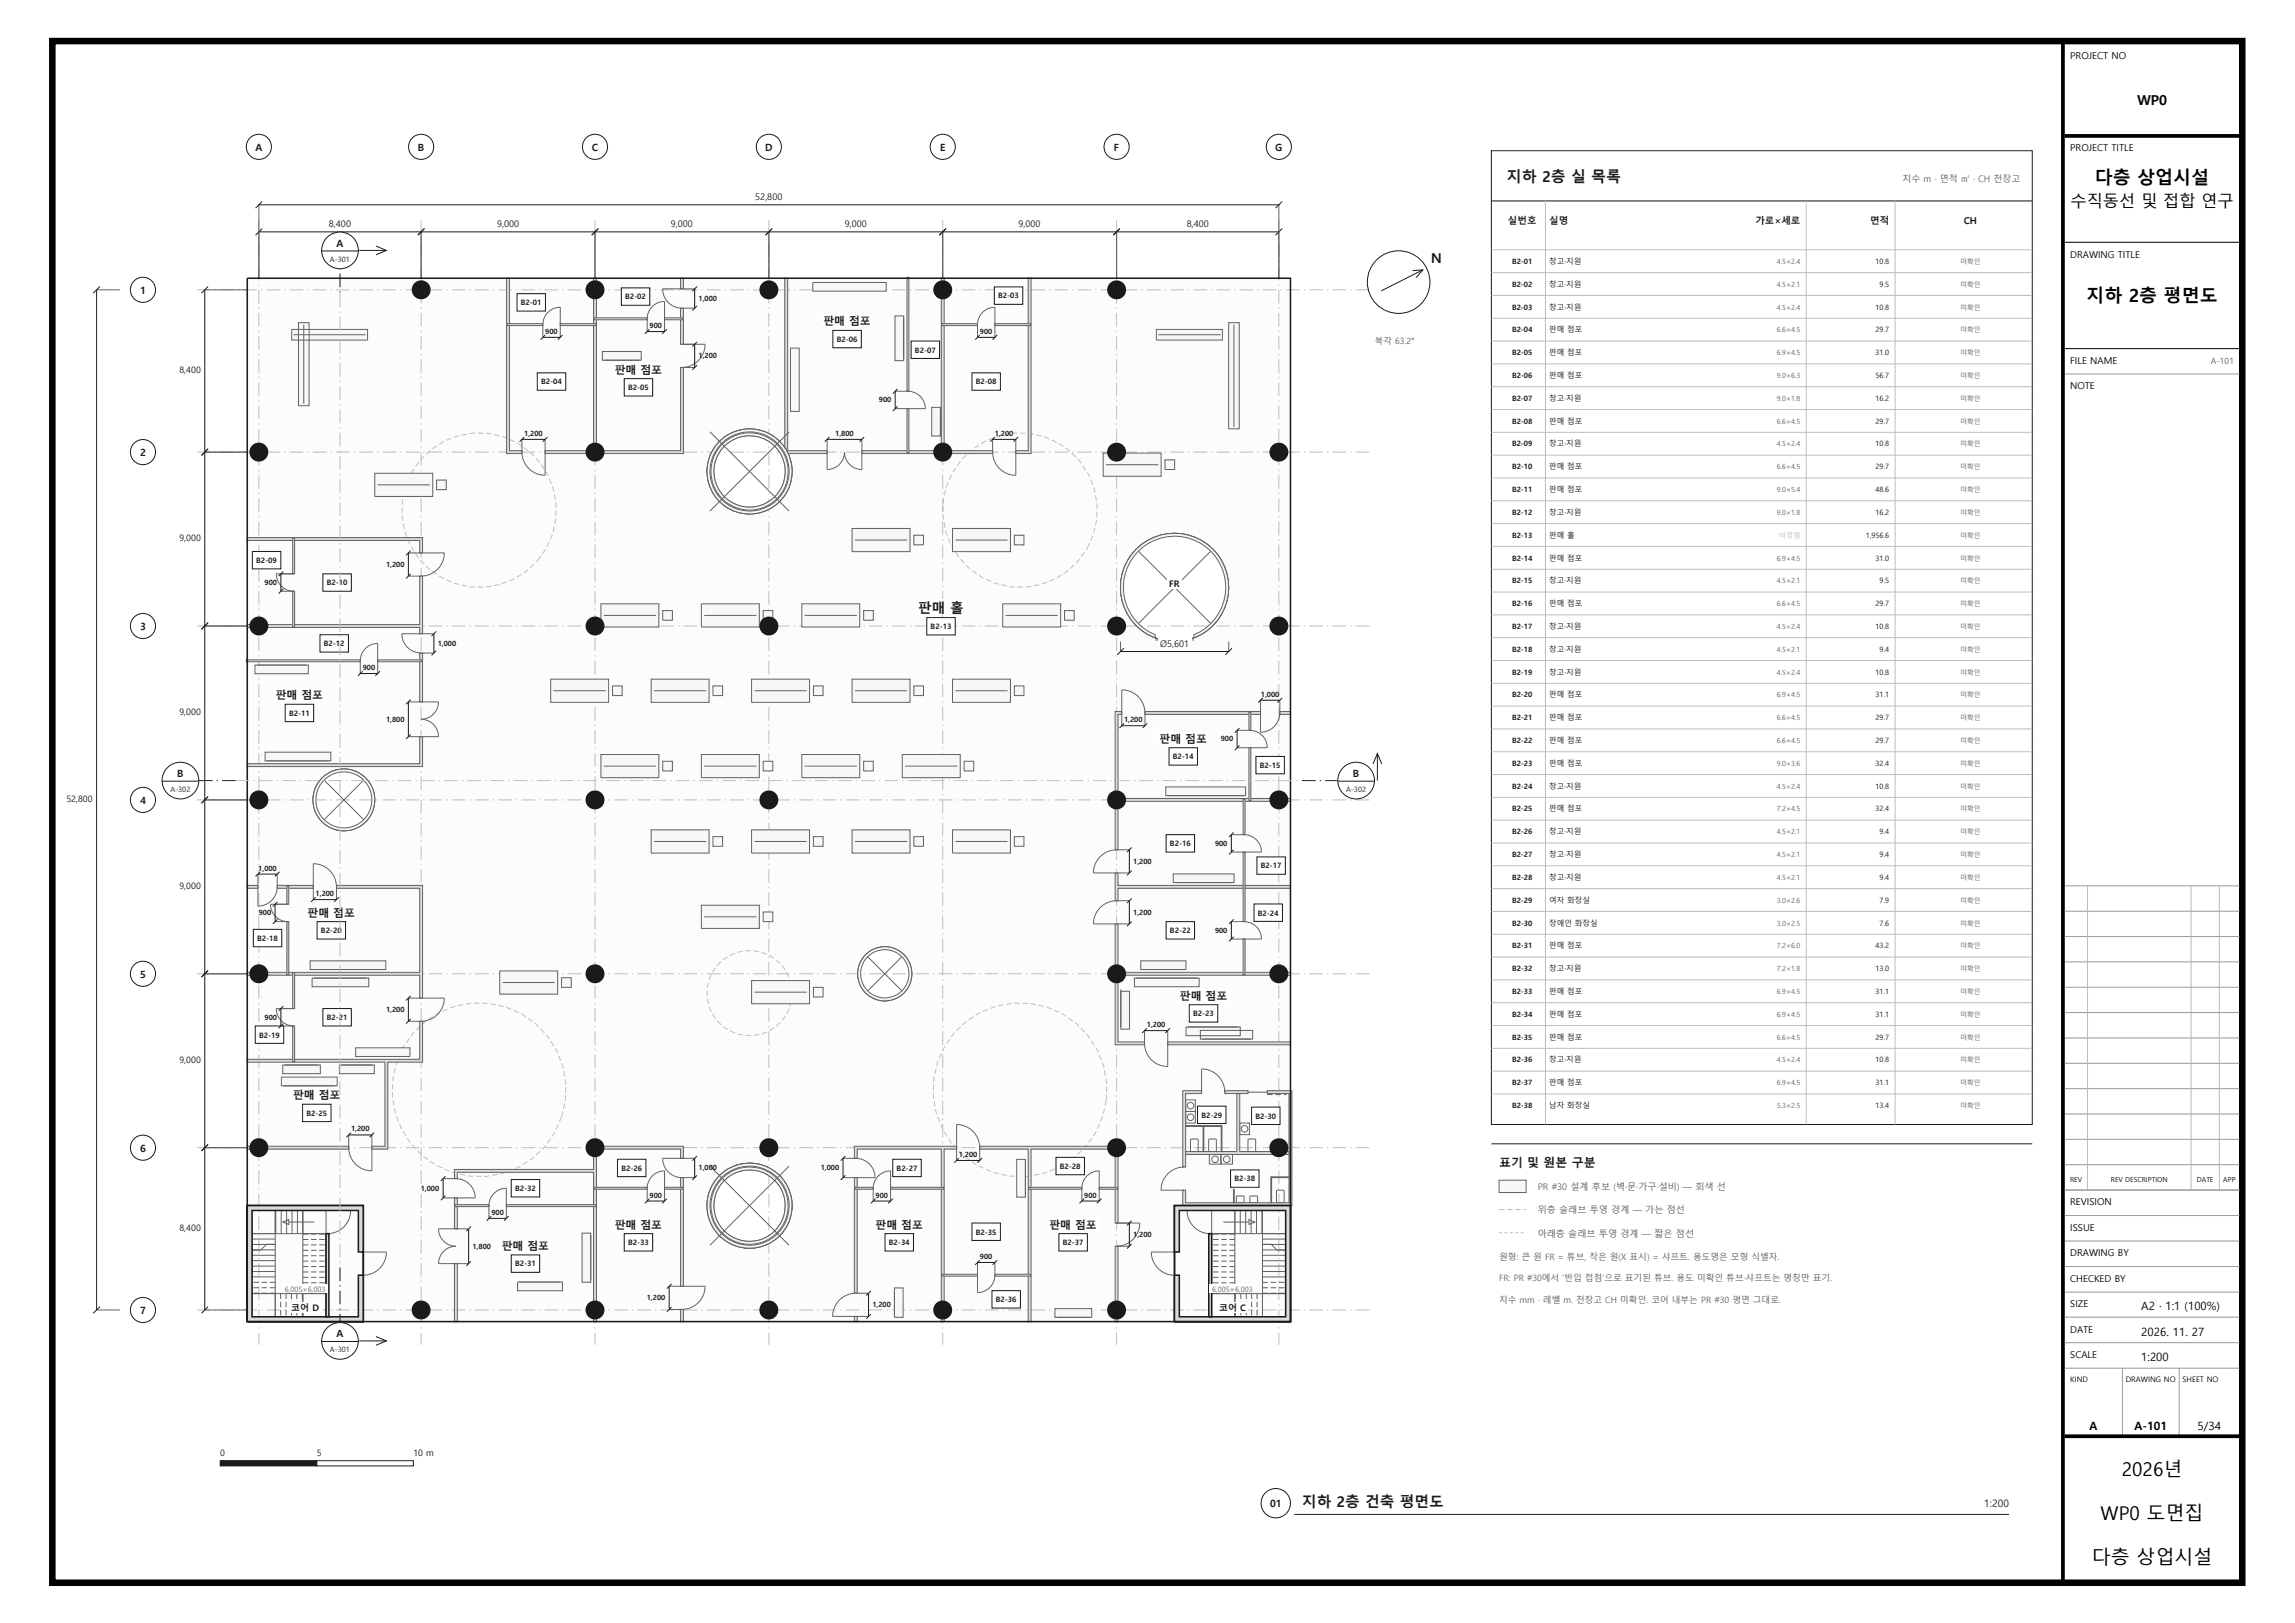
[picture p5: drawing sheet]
<svg xmlns="http://www.w3.org/2000/svg" width="594mm" height="420mm" viewBox="0 0 594 420" stroke-linecap="round" stroke-linejoin="round" font-family="sans-serif">
<defs><g id="words">
<text font-size="6" fill="#171b1c" x="536" y="398">A-101</text>
<g font-size="4.9">
<text x="549.1" y="382.1">2026년</text>
<text x="543.7" y="393.4">WP0 도면집</text>
<text x="541.4" y="404.8">다층 상업시설</text>
</g>
<g font-size="4.7">
<text x="542.2" y="47.7">다층 상업시설</text>
<text x="540" y="78.1">지하 2층 평면도</text>
</g>
<text font-size="4.2" x="535.9" y="53.5">수직동선 및 접합 연구</text>
<g font-size="3.9" fill="#171b1c">
<text x="390" y="47">지하 2층 실 목록</text>
<text x="536" y="63">다층 상업시설</text>
</g>
<text font-size="3.8" fill="#171b1c" x="337" y="390">지하 2층 건축 평면도</text>
<text font-size="3.5" x="553.1" y="27.1">WP0</text>
<g font-size="3.5" fill="#171b1c">
<text x="370.4" y="68">N</text>
<text x="237.6" y="158.5">판매 홀</text>
</g>
<g font-size="3.3" fill="#171b1c">
<text x="536" y="96">지하 2층 전체</text>
<text x="536" y="102">건축 평면도</text>
</g>
<text font-size="3.2" fill="#171b1c" x="536" y="297">독립 검수용</text>
<g font-size="3.1" fill="#171b1c">
<text x="388" y="302">표기 및 원본 구분</text>
<text x="536" y="327">1:200</text>
</g>
<g font-size="3">
<text x="554.2" y="339">A2 · 1:1 (100%)</text>
<text x="554.2" y="345.6">2026. 11. 27</text>
<text x="554.2" y="352.2">1:200</text>
<text x="540.8" y="370">A</text>
<text x="552.5" y="370">A-101</text>
<text x="568.8" y="370">5/34</text>
</g>
<text font-size="2.9" fill="#171b1c" x="536" y="366">2026. 11. 27</text>
<g font-size="2.8" fill="#171b1c">
<text x="213.1" y="84.2">판매 점포</text>
<text x="159.1" y="96.7">판매 점포</text>
<text x="71.4" y="181">판매 점포</text>
<text x="300.1" y="192.2">판매 점포</text>
<text x="79.6" y="237.2">판매 점포</text>
<text x="305.4" y="258.7">판매 점포</text>
<text x="75.9" y="284.5">판매 점포</text>
<text x="159.1" y="317.9">판매 점포</text>
<text x="226.6" y="317.9">판매 점포</text>
<text x="271.6" y="317.9">판매 점포</text>
<text x="129.9" y="323.5">판매 점포</text>
</g>
<text font-size="2.7" fill="#171b1c" x="539.6" y="260">전층 평면</text>
<g font-size="2.6" fill="#171b1c">
<text x="66.1" y="39">A</text>
<text x="108.2" y="39">B</text>
<text x="153.2" y="39">C</text>
<text x="198" y="39">D</text>
<text x="243.3" y="39">E</text>
<text x="288.3" y="39">F</text>
<text x="330.1" y="39">G</text>
<text x="87.1" y="63.8">A</text>
<text x="36.3" y="76">1</text>
<text x="36.3" y="118">2</text>
<text x="36.3" y="163">3</text>
<text x="45.9" y="201">B</text>
<text x="350.2" y="201">B</text>
<text x="36.3" y="208">4</text>
<text x="36.3" y="253">5</text>
<text x="36.3" y="298">6</text>
<text x="536" y="335">A2 · 실제 크기 100%</text>
<text x="36.3" y="340">7</text>
<text x="87.1" y="346">A</text>
<text x="328.7" y="390">01</text>
<text x="513.6" y="390">1:200</text>
</g>
<g font-size="2.5">
<text x="535.8" y="15.3">PROJECT NO</text>
<text x="535.8" y="39.1">PROJECT TITLE</text>
<text x="535.8" y="66.7">DRAWING TITLE</text>
<text x="535.8" y="94.2">FILE NAME</text>
<text x="535.8" y="100.7">NOTE</text>
<text x="535.8" y="311.9">REVISION</text>
<text x="535.8" y="318.5">ISSUE</text>
<text x="535.8" y="325.1">DRAWING BY</text>
<text x="535.8" y="331.7">CHECKED BY</text>
<text x="535.8" y="338.3">SIZE</text>
<text x="535.8" y="344.8">DATE</text>
<text x="535.8" y="351.4">SCALE</text>
</g>
<g font-size="2.5" fill="#171b1c">
<text x="390.3" y="58">실번호</text>
<text x="401" y="58">실명</text>
<text x="454.3" y="58">가로×세로</text>
<text x="484.1" y="58">면적</text>
<text x="508.3" y="58">CH</text>
</g>
<g font-size="2.4" fill="#171b1c">
<text x="195.5" y="51.8">52,800</text>
<text x="85.1" y="58.9">8,400</text>
<text x="128.6" y="58.9">9,000</text>
<text x="173.6" y="58.9">9,000</text>
<text x="218.6" y="58.9">9,000</text>
<text x="263.6" y="58.9">9,000</text>
<text x="307.1" y="58.9">8,400</text>
<text x="300.2" y="167.4">Ø5,601</text>
</g>
<g font-size="2.4" fill="#5e6366">
<text x="398" y="308">PR #30 설계 후보 (벽·문·가구·설비) — 회색 선</text>
<text x="398" y="314">위층 슬래브 투영 경계 — 가는 점선</text>
<text x="398" y="320">아래층 슬래브 투영 경계 — 짧은 점선</text>
</g>
<g font-size="2.3" fill="#5e6366">
<text x="492.4" y="47">치수 m · 면적 ㎡ · CH 천장고</text>
<text x="388" y="326">원형: 큰 원 FR = 튜브, 작은 원(X 표시) = 샤프트. 용도명은 모형 식별자.</text>
<text x="388" y="331.6">FR: PR #30에서 ‘반입 접점’으로 표기된 튜브. 용도 미확인 튜브·샤프트는 명칭만 표기.</text>
<text x="388" y="337.2">치수 mm · 레벨 m. 천장고 CH 미확인. 코어 내부는 PR #30 평면 그대로.</text>
</g>
<g font-size="2.3" fill="#171b1c">
<text x="46.4" y="96.5">8,400</text>
<text x="46.4" y="140">9,000</text>
<text x="302.6" y="152">FR</text>
<text x="46.4" y="185">9,000</text>
<text x="17.2" y="207.5">52,800</text>
<text x="46.4" y="230">9,000</text>
<text x="46.4" y="275">9,000</text>
<text x="46.4" y="318.5">8,400</text>
<text x="75.4" y="339.3">코어 D</text>
<text x="315.5" y="339.3">코어 C</text>
<text x="57" y="376.9">0</text>
<text x="82" y="376.9">5</text>
<text x="107" y="376.9">10 m</text>
</g>
<g font-size="2.2" fill="#5e6366">
<text x="355.9" y="89">북각 63.2°</text>
<text x="572.2" y="94.2">A-101</text>
</g>
<g font-size="2.1" fill="#5e6366">
<text x="536" y="51">PROJECT TITLE</text>
<text x="536" y="247">REVISION</text>
<text x="536" y="281">ISSUE</text>
<text x="536" y="351">DATE</text>
<text x="536" y="382">DRAWING NO.</text>
</g>
<g font-size="2" fill="#171b1c">
<text x="401" y="68.3">창고·지원</text>
<text x="401" y="74.2">창고·지원</text>
<text x="401" y="80.1">창고·지원</text>
<text x="401" y="86">판매 점포</text>
<text x="401" y="91.9">판매 점포</text>
<text x="401" y="97.8">판매 점포</text>
<text x="401" y="103.7">창고·지원</text>
<text x="401" y="109.6">판매 점포</text>
<text x="401" y="115.5">창고·지원</text>
<text x="401" y="121.4">판매 점포</text>
<text x="401" y="127.3">판매 점포</text>
<text x="401" y="133.2">창고·지원</text>
<text x="401" y="139.1">판매 홀</text>
<text x="401" y="145">판매 점포</text>
<text x="401" y="151">창고·지원</text>
<text x="401" y="156.9">판매 점포</text>
<text x="401" y="162.8">창고·지원</text>
<text x="401" y="168.7">창고·지원</text>
<text x="401" y="174.6">창고·지원</text>
<text x="401" y="180.5">판매 점포</text>
<text x="401" y="186.4">판매 점포</text>
<text x="401" y="192.3">판매 점포</text>
<text x="401" y="198.2">판매 점포</text>
<text x="401" y="204.1">창고·지원</text>
<text x="401" y="210">판매 점포</text>
<text x="401" y="215.9">창고·지원</text>
<text x="401" y="221.8">창고·지원</text>
<text x="401" y="227.7">창고·지원</text>
<text x="401" y="233.6">여자 화장실</text>
<text x="401" y="239.5">장애인 화장실</text>
<text x="401" y="245.4">판매 점포</text>
<text x="401" y="251.3">창고·지원</text>
<text x="401" y="257.2">판매 점포</text>
<text x="401" y="263.1">판매 점포</text>
<text x="401" y="269">판매 점포</text>
<text x="401" y="274.9">창고·지원</text>
<text x="401" y="280.8">판매 점포</text>
<text x="401" y="286.7">남자 화장실</text>
</g>
<g font-size="2">
<text x="535.8" y="357.6">KIND</text>
<text x="550.2" y="357.6">DRAWING NO</text>
<text x="564.9" y="357.6">SHEET NO</text>
</g>
<g font-size="1.9" fill="#171b1c">
<text x="85.4" y="67.7">A-301</text>
<text x="391.4" y="68.3">B2-01</text>
<text x="485.5" y="68.3">10.8</text>
<text x="161.8" y="77.5">B2-02</text>
<text x="180.8" y="77.9">1,000</text>
<text x="258.4" y="77.2">B2-03</text>
<text x="391.4" y="74.2">B2-02</text>
<text x="486.5" y="74.2">9.5</text>
<text x="134.8" y="79">B2-01</text>
<text x="391.4" y="80.1">B2-03</text>
<text x="485.5" y="80.1">10.8</text>
<text x="141.1" y="86.4">900</text>
<text x="168.1" y="84.9">900</text>
<text x="216.6" y="88.5">B2-06</text>
<text x="253.6" y="86.4">900</text>
<text x="391.4" y="86">B2-04</text>
<text x="485.5" y="86">29.7</text>
<text x="180.8" y="92.7">1,200</text>
<text x="236.8" y="91.2">B2-07</text>
<text x="391.4" y="91.9">B2-05</text>
<text x="485.5" y="91.9">31.0</text>
<text x="140.1" y="99.5">B2-04</text>
<text x="162.6" y="101">B2-05</text>
<text x="252.6" y="99.5">B2-08</text>
<text x="391.4" y="97.8">B2-06</text>
<text x="485.5" y="97.8">56.7</text>
<text x="227.5" y="104.1">900</text>
<text x="391.4" y="103.7">B2-07</text>
<text x="485.5" y="103.7">16.2</text>
<text x="135.7" y="112.8">1,200</text>
<text x="216.2" y="112.8">1,800</text>
<text x="257.5" y="112.8">1,200</text>
<text x="391.4" y="109.6">B2-08</text>
<text x="485.5" y="109.6">29.7</text>
<text x="391.4" y="115.5">B2-09</text>
<text x="485.5" y="115.5">10.8</text>
<text x="391.4" y="121.4">B2-10</text>
<text x="485.5" y="121.4">29.7</text>
<text x="391.4" y="127.3">B2-11</text>
<text x="485.5" y="127.3">48.6</text>
<text x="391.4" y="133.2">B2-12</text>
<text x="485.5" y="133.2">16.2</text>
<text x="391.4" y="139.1">B2-13</text>
<text x="483" y="139.1">1,956.6</text>
<text x="66.3" y="145.7">B2-09</text>
<text x="99.9" y="146.7">1,200</text>
<text x="391.4" y="145">B2-14</text>
<text x="485.5" y="145">31.0</text>
<text x="68.5" y="151.3">900</text>
<text x="84.6" y="151.5">B2-10</text>
<text x="391.4" y="151">B2-15</text>
<text x="486.5" y="151">9.5</text>
<text x="391.4" y="156.9">B2-16</text>
<text x="485.5" y="156.9">29.7</text>
<text x="83.8" y="167.2">B2-12</text>
<text x="113.3" y="167.1">1,000</text>
<text x="240.9" y="162.8">B2-13</text>
<text x="391.4" y="162.8">B2-17</text>
<text x="485.5" y="162.8">10.8</text>
<text x="93.9" y="173.4">900</text>
<text x="391.4" y="168.7">B2-18</text>
<text x="486.5" y="168.7">9.4</text>
<text x="391.4" y="174.6">B2-19</text>
<text x="485.5" y="174.6">10.8</text>
<text x="74.8" y="185.2">B2-11</text>
<text x="326.4" y="180.3">1,000</text>
<text x="391.4" y="180.5">B2-20</text>
<text x="485.5" y="180.5">31.1</text>
<text x="99.9" y="186.7">1,800</text>
<text x="291" y="186.9">1,200</text>
<text x="316" y="191.9">900</text>
<text x="391.4" y="186.4">B2-21</text>
<text x="485.5" y="186.4">29.7</text>
<text x="303.6" y="196.5">B2-14</text>
<text x="391.4" y="192.3">B2-22</text>
<text x="485.5" y="192.3">29.7</text>
<text x="326.1" y="198.7">B2-15</text>
<text x="391.4" y="198.2">B2-23</text>
<text x="485.5" y="198.2">32.4</text>
<text x="44.1" y="204.9">A-302</text>
<text x="348.4" y="204.9">A-302</text>
<text x="391.4" y="204.1">B2-24</text>
<text x="391.4" y="210">B2-25</text>
<text x="485.5" y="204.1">10.8</text>
<text x="485.5" y="210">32.4</text>
<text x="391.4" y="215.9">B2-26</text>
<text x="486.5" y="215.9">9.4</text>
<text x="302.8" y="219">B2-16</text>
<text x="314.5" y="218.8">900</text>
<text x="391.4" y="221.8">B2-27</text>
<text x="486.5" y="221.8">9.4</text>
<text x="66.9" y="225.3">1,000</text>
<text x="293.3" y="223.5">1,200</text>
<text x="326.3" y="224.7">B2-17</text>
<text x="391.4" y="227.7">B2-28</text>
<text x="486.5" y="227.7">9.4</text>
<text x="81.7" y="231.9">1,200</text>
<text x="391.4" y="233.6">B2-29</text>
<text x="486.5" y="233.6">7.9</text>
<text x="67" y="236.8">900</text>
<text x="293.3" y="236.7">1,200</text>
<text x="325.6" y="236.9">B2-24</text>
<text x="391.4" y="239.5">B2-30</text>
<text x="486.5" y="239.5">7.6</text>
<text x="66.6" y="243.5">B2-18</text>
<text x="83.1" y="241.5">B2-20</text>
<text x="302.8" y="241.5">B2-22</text>
<text x="314.5" y="241.3">900</text>
<text x="391.4" y="245.4">B2-31</text>
<text x="485.5" y="245.4">43.2</text>
<text x="391.4" y="251.3">B2-32</text>
<text x="485.5" y="251.3">13.0</text>
<text x="391.4" y="257.2">B2-33</text>
<text x="485.5" y="257.2">31.1</text>
<text x="68.5" y="263.9">900</text>
<text x="84.6" y="264">B2-21</text>
<text x="99.9" y="261.9">1,200</text>
<text x="308.8" y="263">B2-23</text>
<text x="391.4" y="263.1">B2-34</text>
<text x="485.5" y="263.1">31.1</text>
<text x="67.1" y="268.5">B2-19</text>
<text x="296.8" y="265.8">1,200</text>
<text x="391.4" y="269">B2-35</text>
<text x="485.5" y="269">29.7</text>
<text x="391.4" y="274.9">B2-36</text>
<text x="485.5" y="274.9">10.8</text>
<text x="391.4" y="280.8">B2-37</text>
<text x="485.5" y="280.8">31.1</text>
<text x="391.4" y="286.7">B2-38</text>
<text x="485.5" y="286.7">13.4</text>
<text x="79.3" y="288.7">B2-25</text>
<text x="90.9" y="292.8">1,200</text>
<text x="310.9" y="289.2">B2-29</text>
<text x="324.9" y="289.5">B2-30</text>
<text x="248.2" y="299.4">1,200</text>
<text x="160.8" y="303">B2-26</text>
<text x="180.8" y="302.9">1,000</text>
<text x="212.4" y="302.9">1,000</text>
<text x="232.1" y="303">B2-27</text>
<text x="274.3" y="302.5">B2-28</text>
<text x="319.5" y="305.7">B2-38</text>
<text x="108.9" y="308.1">1,000</text>
<text x="133.3" y="308.2">B2-32</text>
<text x="168.1" y="309.9">900</text>
<text x="226.6" y="309.9">900</text>
<text x="280.6" y="309.9">900</text>
<text x="127.2" y="314.4">900</text>
<text x="122.3" y="323.1">1,800</text>
<text x="162.6" y="322.2">B2-33</text>
<text x="230.1" y="322.2">B2-34</text>
<text x="252.6" y="319.5">B2-35</text>
<text x="275.1" y="322.2">B2-37</text>
<text x="293.3" y="320.1">1,200</text>
<text x="133.3" y="327.7">B2-31</text>
<text x="253.6" y="325.8">900</text>
<text x="167.4" y="336.5">1,200</text>
<text x="225.8" y="338.3">1,200</text>
<text x="257.7" y="337">B2-36</text>
<text x="85.4" y="349.9">A-301</text>
</g>
<g font-size="1.9" fill="#5e6366">
<text x="73.7" y="334.3">6,005×6,003</text>
<text x="313.7" y="334.3">6,005×6,003</text>
</g>
<g font-size="1.8" fill="#5e6366">
<text x="459.9" y="68.3">4.5×2.4</text>
<text x="459.9" y="74.2">4.5×2.1</text>
<text x="459.9" y="80.1">4.5×2.4</text>
<text x="459.9" y="86">6.6×4.5</text>
<text x="459.9" y="91.9">6.9×4.5</text>
<text x="459.9" y="97.8">9.0×6.3</text>
<text x="459.9" y="103.7">9.0×1.8</text>
<text x="459.9" y="109.6">6.6×4.5</text>
<text x="459.9" y="115.5">4.5×2.4</text>
<text x="459.9" y="121.4">6.6×4.5</text>
<text x="459.9" y="127.3">9.0×5.4</text>
<text x="459.9" y="133.2">9.0×1.8</text>
<text x="459.9" y="145">6.9×4.5</text>
<text x="459.9" y="151">4.5×2.1</text>
<text x="459.9" y="156.9">6.6×4.5</text>
<text x="459.9" y="162.8">4.5×2.4</text>
<text x="459.9" y="168.7">4.5×2.1</text>
<text x="459.9" y="174.6">4.5×2.4</text>
<text x="459.9" y="180.5">6.9×4.5</text>
<text x="459.9" y="186.4">6.6×4.5</text>
<text x="459.9" y="192.3">6.6×4.5</text>
<text x="459.9" y="198.2">9.0×3.6</text>
<text x="459.9" y="204.1">4.5×2.4</text>
<text x="459.9" y="210">7.2×4.5</text>
<text x="459.9" y="215.9">4.5×2.1</text>
<text x="459.9" y="221.8">4.5×2.1</text>
<text x="459.9" y="227.7">4.5×2.1</text>
<text x="459.9" y="233.6">3.0×2.6</text>
<text x="459.9" y="239.5">3.0×2.5</text>
<text x="459.9" y="245.4">7.2×6.0</text>
<text x="459.9" y="251.3">7.2×1.8</text>
<text x="459.9" y="257.2">6.9×4.5</text>
<text x="459.9" y="263.1">6.9×4.5</text>
<text x="459.9" y="269">6.6×4.5</text>
<text x="459.9" y="274.9">4.5×2.4</text>
<text x="459.9" y="280.8">6.9×4.5</text>
<text x="459.9" y="286.7">5.3×2.5</text>
</g>
<text font-size="1.8" fill="#babfbf" x="460.5" y="139.1">비정형</text>
<g font-size="1.8">
<text x="535.8" y="306">REV</text>
<text x="546.3" y="306">REV DESCRIPTION</text>
<text x="568.6" y="306">DATE</text>
<text x="575.4" y="306">APP</text>
</g>
<g font-size="1.7" fill="#5e6366">
<text x="507.4" y="68.3">미확인</text>
<text x="507.4" y="74.2">미확인</text>
<text x="507.4" y="80.1">미확인</text>
<text x="507.4" y="86">미확인</text>
<text x="507.4" y="91.9">미확인</text>
<text x="507.4" y="97.8">미확인</text>
<text x="507.4" y="103.7">미확인</text>
<text x="507.4" y="109.6">미확인</text>
<text x="507.4" y="115.5">미확인</text>
<text x="507.4" y="121.4">미확인</text>
<text x="507.4" y="127.3">미확인</text>
<text x="507.4" y="133.2">미확인</text>
<text x="507.4" y="139.1">미확인</text>
<text x="507.4" y="145">미확인</text>
<text x="507.4" y="151">미확인</text>
<text x="507.4" y="156.9">미확인</text>
<text x="507.4" y="162.8">미확인</text>
<text x="507.4" y="168.7">미확인</text>
<text x="507.4" y="174.6">미확인</text>
<text x="507.4" y="180.5">미확인</text>
<text x="507.4" y="186.4">미확인</text>
<text x="507.4" y="192.3">미확인</text>
<text x="507.4" y="198.2">미확인</text>
<text x="507.4" y="204.1">미확인</text>
<text x="507.4" y="210">미확인</text>
<text x="507.4" y="215.9">미확인</text>
<text x="507.4" y="221.8">미확인</text>
<text x="507.4" y="227.7">미확인</text>
<text x="507.4" y="233.6">미확인</text>
<text x="507.4" y="239.5">미확인</text>
<text x="507.4" y="245.4">미확인</text>
<text x="507.4" y="251.3">미확인</text>
<text x="507.4" y="257.2">미확인</text>
<text x="507.4" y="263.1">미확인</text>
<text x="507.4" y="269">미확인</text>
<text x="507.4" y="274.9">미확인</text>
<text x="507.4" y="280.8">미확인</text>
<text x="507.4" y="286.7">미확인</text>
</g>
</g></defs>
<path d="M13.6 10.6h566.7v399h-566.7z" fill="none" stroke="#000" stroke-width="1.7" stroke-linecap="butt"/>
<path d="M533.9 11.3v397.6M534.4 35.2h45.2M534.4 371.7h45.2" fill="none" stroke="#000" stroke-width=".97" stroke-linecap="butt"/>
<path d="M534.4 62.7h45.2M534.4 90.2h45.2" fill="none" stroke="#000" stroke-width=".26"/>
<g fill="none" stroke="#989898" stroke-width=".26">
<path d="M534.4 96.8h45.2M534.4 229.2h45.2M534.4 235.8h45.2M534.4 242.4h45.2M534.4 248.9h45.2M534.4 255.5h45.2M534.4 262h45.2M534.4 268.6h45.2M534.4 275.2h45.2M534.4 281.7h45.2M534.4 288.3h45.2M534.4 294.8h45.2"/>
<path d="M534.4 301.4h45.2M534.4 308h45.2M534.4 314.6h45.2M534.4 321.2h45.2M534.4 327.8h45.2M534.4 334.4h45.2M534.4 340.9h45.2M534.4 347.5h45.2M534.4 354.1h45.2M549.3 354.1v17.2M564 354.1v17.2"/>
</g>
<path d="M540.3 229.2v78.8M567.1 229.2v78.8M574.4 229.2v78.8" fill="none" stroke="#bababa" stroke-width=".26"/>
<path d="M64 72h270v270h-270zM183 312a11 11 0 0 0 22 0 11 11 0 0 0-22 0zM222 252a7 7 0 0 0 14 0 7 7 0 0 0-14 0zM81 207a8 8 0 0 0 16 0 8 8 0 0 0-16 0zM290 152a14 14 0 0 0 28 0 14 14 0 0 0-28 0zM183 122a11 11 0 0 0 22 0 11 11 0 0 0-22 0z" fill-rule="evenodd" fill="#fcfcfc"/>
<path d="M139.2 145a20 20 0 0 0-7.8-31.5 20 20 0 0 0-27.3 17.5 20 20 0 0 0 25.3 20.3 22.4 22.4 0 0 0 9.8-6.3M281.4 141.8a20 20 0 0 0-13.6-29.4 20 20 0 0 0-23.5 22.4 20 20 0 0 0 28.7 15.1 22.5 22.5 0 0 0 8.4-8.1M205 257a11 11 0 0 0-16.1-9.7 11 11 0 0 0-1.2 18.7 11 11 0 0 0 17.2-7.6l.1-1.4M145.4 289a22.5 22.5 0 0 0-13-27.8 22.5 22.5 0 0 0-28.6 11.1 22.5 22.5 0 0 0 9.1 29.3 22.7 22.7 0 0 0 32.5-12.6M286.3 284.7a22.5 22.5 0 0 0-26.9-24.6 22.5 22.5 0 0 0-14.7 33.4 22.5 22.5 0 0 0 36.4 3.2 25.5 25.5 0 0 0 5.2-12" fill="none" stroke="#babfbf" stroke-width=".26" stroke-dasharray="1.4 .7" stroke-linecap="butt"/>
<path d="M204.8 124.1a11 11 0 0 1-17.7 6.5 11 11 0 0 1 2.5-18.7 11 11 0 0 1 15.4 10.8l-.2 1.4M317.7 154.7a14 14 0 0 1-22.5 8.2 14 14 0 0 1 3.2-23.7 14 14 0 0 1 19.5 13.7l-.2 1.8M205 312.7a11 11 0 0 1-16.7 8.7 11 11 0 0 1 0-18.8 11 11 0 0 1 16.7 8.7v1.4" fill="none" stroke="#5e6366" stroke-width=".26" stroke-dasharray="1.4 .7" stroke-linecap="butt"/>
<path d="M67 57v291" fill="none" stroke="#babfbf" stroke-width=".26" stroke-dasharray="3.5 1.1 .4 1.1" stroke-linecap="butt"/>
<circle cx="67" cy="38" r="3.3" fill="#fff" stroke="#171b1c" stroke-width=".26"/>
<path d="M109 57v291" fill="none" stroke="#babfbf" stroke-width=".26" stroke-dasharray="3.5 1.1 .4 1.1" stroke-linecap="butt"/>
<circle cx="109" cy="38" r="3.3" fill="#fff" stroke="#171b1c" stroke-width=".26"/>
<path d="M154 57v291" fill="none" stroke="#babfbf" stroke-width=".26" stroke-dasharray="3.5 1.1 .4 1.1" stroke-linecap="butt"/>
<circle cx="154" cy="38" r="3.3" fill="#fff" stroke="#171b1c" stroke-width=".26"/>
<path d="M199 57v291" fill="none" stroke="#babfbf" stroke-width=".26" stroke-dasharray="3.5 1.1 .4 1.1" stroke-linecap="butt"/>
<circle cx="199" cy="38" r="3.3" fill="#fff" stroke="#171b1c" stroke-width=".26"/>
<path d="M244 57v291" fill="none" stroke="#babfbf" stroke-width=".26" stroke-dasharray="3.5 1.1 .4 1.1" stroke-linecap="butt"/>
<circle cx="244" cy="38" r="3.3" fill="#fff" stroke="#171b1c" stroke-width=".26"/>
<path d="M289 57v291" fill="none" stroke="#babfbf" stroke-width=".26" stroke-dasharray="3.5 1.1 .4 1.1" stroke-linecap="butt"/>
<circle cx="289" cy="38" r="3.3" fill="#fff" stroke="#171b1c" stroke-width=".26"/>
<path d="M331 57v291" fill="none" stroke="#babfbf" stroke-width=".26" stroke-dasharray="3.5 1.1 .4 1.1" stroke-linecap="butt"/>
<circle cx="331" cy="38" r="3.3" fill="#fff" stroke="#171b1c" stroke-width=".26"/>
<path d="M51 339h304" fill="none" stroke="#babfbf" stroke-width=".26" stroke-dasharray="3.5 1.1 .4 1.1" stroke-linecap="butt"/>
<circle cx="37" cy="339" r="3.3" fill="#fff" stroke="#171b1c" stroke-width=".26"/>
<path d="M51 297h304" fill="none" stroke="#babfbf" stroke-width=".26" stroke-dasharray="3.5 1.1 .4 1.1" stroke-linecap="butt"/>
<circle cx="37" cy="297" r="3.3" fill="#fff" stroke="#171b1c" stroke-width=".26"/>
<path d="M51 252h304" fill="none" stroke="#babfbf" stroke-width=".26" stroke-dasharray="3.5 1.1 .4 1.1" stroke-linecap="butt"/>
<circle cx="37" cy="252" r="3.3" fill="#fff" stroke="#171b1c" stroke-width=".26"/>
<path d="M51 207h304" fill="none" stroke="#babfbf" stroke-width=".26" stroke-dasharray="3.5 1.1 .4 1.1" stroke-linecap="butt"/>
<circle cx="37" cy="207" r="3.3" fill="#fff" stroke="#171b1c" stroke-width=".26"/>
<path d="M51 162h304" fill="none" stroke="#babfbf" stroke-width=".26" stroke-dasharray="3.5 1.1 .4 1.1" stroke-linecap="butt"/>
<circle cx="37" cy="162" r="3.3" fill="#fff" stroke="#171b1c" stroke-width=".26"/>
<path d="M51 117h304" fill="none" stroke="#babfbf" stroke-width=".26" stroke-dasharray="3.5 1.1 .4 1.1" stroke-linecap="butt"/>
<circle cx="37" cy="117" r="3.3" fill="#fff" stroke="#171b1c" stroke-width=".26"/>
<path d="M51 75h304" fill="none" stroke="#babfbf" stroke-width=".26" stroke-dasharray="3.5 1.1 .4 1.1" stroke-linecap="butt"/>
<circle cx="37" cy="75" r="3.3" fill="#fff" stroke="#171b1c" stroke-width=".26"/>
<path d="M67 60v12M109 60v12" fill="none" stroke="#5e6366" stroke-width=".26"/>
<path d="M67 60h42M67.8 59.2l-1.7 1.6M109.9 59.2l-1.8 1.6" fill="none" stroke="#171b1c" stroke-width=".26"/>
<path d="M84.6 56.5h6.8v2.8h-6.8z" fill="#fff"/>
<path d="M109 60v12M154 60v12" fill="none" stroke="#5e6366" stroke-width=".26"/>
<path d="M109 60h45M109.9 59.2l-1.8 1.6M154.9 59.2l-1.8 1.6" fill="none" stroke="#171b1c" stroke-width=".26"/>
<path d="M128.1 56.5h6.8v2.8h-6.8z" fill="#fff"/>
<path d="M154 60v12M199 60v12" fill="none" stroke="#5e6366" stroke-width=".26"/>
<path d="M154 60h45M154.9 59.2l-1.8 1.6M199.9 59.2l-1.7 1.6" fill="none" stroke="#171b1c" stroke-width=".26"/>
<path d="M173.1 56.5h6.8v2.8h-6.8z" fill="#fff"/>
<path d="M199 60v12M244 60v12" fill="none" stroke="#5e6366" stroke-width=".26"/>
<path d="M199 60h45M199.9 59.2l-1.7 1.6M244.8 59.2l-1.7 1.6" fill="none" stroke="#171b1c" stroke-width=".26"/>
<path d="M218.1 56.5h6.8v2.8h-6.8z" fill="#fff"/>
<path d="M244 60v12M289 60v12" fill="none" stroke="#5e6366" stroke-width=".26"/>
<path d="M244 60h45M244.8 59.2l-1.7 1.6M289.9 59.2l-1.7 1.6" fill="none" stroke="#171b1c" stroke-width=".26"/>
<path d="M263.1 56.5h6.8v2.8h-6.8z" fill="#fff"/>
<path d="M289 60v12M331 60v12" fill="none" stroke="#5e6366" stroke-width=".26"/>
<path d="M289 60h42M289.9 59.2l-1.7 1.6M331.9 59.2l-1.7 1.6" fill="none" stroke="#171b1c" stroke-width=".26"/>
<path d="M306.6 56.5h6.8v2.8h-6.8z" fill="#fff"/>
<path d="M67 53v19M331 53v19" fill="none" stroke="#5e6366" stroke-width=".26"/>
<path d="M67 53h264M67.8 52.2l-1.7 1.6M331.9 52.2l-1.7 1.6" fill="none" stroke="#171b1c" stroke-width=".26"/>
<path d="M194.9 49.5h8.2v2.8h-8.2z" fill="#fff"/>
<path d="M53 297h11M53 339h11" fill="none" stroke="#5e6366" stroke-width=".26"/>
<path d="M53 297v42M53.9 296.1l-1.8 1.7M53.9 338.2l-1.8 1.6" fill="none" stroke="#171b1c" stroke-width=".26"/>
<path d="M45.9 316.2h6.7v2.7h-6.7z" fill="#fff"/>
<path d="M53 252h11M53 297h11" fill="none" stroke="#5e6366" stroke-width=".26"/>
<path d="M53 252v45M53.9 251.2l-1.8 1.7M53.9 296.1l-1.8 1.7" fill="none" stroke="#171b1c" stroke-width=".26"/>
<path d="M45.9 272.7h6.7v2.7h-6.7z" fill="#fff"/>
<path d="M53 207h11M53 252h11" fill="none" stroke="#5e6366" stroke-width=".26"/>
<path d="M53 207v45M53.9 206.1l-1.8 1.7M53.9 251.2l-1.8 1.7" fill="none" stroke="#171b1c" stroke-width=".26"/>
<path d="M45.9 227.7h6.7v2.7h-6.7z" fill="#fff"/>
<path d="M53 162h11M53 207h11" fill="none" stroke="#5e6366" stroke-width=".26"/>
<path d="M53 162v45M53.9 161.2l-1.8 1.7M53.9 206.1l-1.8 1.7" fill="none" stroke="#171b1c" stroke-width=".26"/>
<path d="M45.9 182.7h6.7v2.7h-6.7z" fill="#fff"/>
<path d="M53 117h11M53 162h11" fill="none" stroke="#5e6366" stroke-width=".26"/>
<path d="M53 117v45M53.9 116.1l-1.8 1.7M53.9 161.2l-1.8 1.7" fill="none" stroke="#171b1c" stroke-width=".26"/>
<path d="M45.9 137.7h6.7v2.7h-6.7z" fill="#fff"/>
<path d="M53 75h11M53 117h11" fill="none" stroke="#5e6366" stroke-width=".26"/>
<path d="M53 75v42M53.9 74.1l-1.8 1.7M53.9 116.1l-1.8 1.7" fill="none" stroke="#171b1c" stroke-width=".26"/>
<path d="M45.9 94.2h6.7v2.7h-6.7z" fill="#fff"/>
<path d="M25 75h6M25 339h6" fill="none" stroke="#5e6366" stroke-width=".26"/>
<path d="M25 75v264M25.8 74.1l-1.6 1.7M25.8 338.2l-1.6 1.6" fill="none" stroke="#171b1c" stroke-width=".26"/>
<path d="M16.6 205.2h8v2.7h-8z" fill="#fff"/>
<g fill="none" stroke="#5e6366" stroke-width=".26">
<circle cx="194" cy="122" r="11"/>
<circle cx="304" cy="152" r="14"/>
<circle cx="89" cy="207" r="8"/>
<circle cx="229" cy="252" r="7"/>
<circle cx="194" cy="312" r="11"/>
</g>
<path d="M155.9 91h10.1v2.2h-10.1z" fill-rule="evenodd" fill="#f6f7f7" stroke="#5e6366" stroke-width=".26"/>
<path d="M156.4 93.2h9.1" fill="none" stroke="#5e6366" stroke-width=".26"/>
<g fill="#f6f7f7" stroke="#5e6366" stroke-width=".26">
<path d="M210.4 73.1h19v2.3h-19z" fill-rule="evenodd"/>
<path d="M204.6 90.1h2.2v16.4h-2.2z" fill-rule="evenodd"/>
<path d="M231.7 81.8h2.2v11.5h-2.2z" fill-rule="evenodd"/>
</g>
<path d="M210.9 73.1h18M204.6 90.6v15.4M233.9 82.3v10.5" fill="none" stroke="#5e6366" stroke-width=".26"/>
<path d="M241.2 105.4h2.2v7.4h-2.2z" fill-rule="evenodd" fill="#f6f7f7" stroke="#5e6366" stroke-width=".26"/>
<path d="M243.4 105.9v7" fill="none" stroke="#5e6366" stroke-width=".26"/>
<g fill="#f6f7f7" stroke="#5e6366" stroke-width=".26">
<path d="M68.6 194.7h17v2.2h-17z" fill-rule="evenodd"/>
<path d="M66 172.1h13.8v2.2h-13.8z" fill-rule="evenodd"/>
</g>
<path d="M66.5 172.1h12.8M69.1 196.9h16" fill="none" stroke="#5e6366" stroke-width=".26"/>
<g fill="#f6f7f7" stroke="#5e6366" stroke-width=".26">
<path d="M129.3 251.3h15v6h-15z" fill-rule="evenodd"/>
<path d="M145.3 253h2.5v2.5h-2.5z" fill-rule="evenodd"/>
<path d="M168.5 214.8h15v6h-15z" fill-rule="evenodd"/>
<path d="M184.5 216.5h2.5v2.5h-2.5z" fill-rule="evenodd"/>
<path d="M155.5 195.3h15v6h-15z" fill-rule="evenodd"/>
<path d="M171.5 197h2.5v2.5h-2.5z" fill-rule="evenodd"/>
<path d="M142.5 175.8h15v6h-15z" fill-rule="evenodd"/>
<path d="M158.5 177.5h2.5v2.5h-2.5z" fill-rule="evenodd"/>
<path d="M168.5 175.8h15v6h-15z" fill-rule="evenodd"/>
<path d="M184.5 177.5h2.5v2.5h-2.5z" fill-rule="evenodd"/>
<path d="M155.5 156.3h15v6h-15z" fill-rule="evenodd"/>
<path d="M171.5 158h2.5v2.5h-2.5z" fill-rule="evenodd"/>
<path d="M97 122.5h15v6h-15z" fill-rule="evenodd"/>
<path d="M113 124.2h2.5v2.5h-2.5z" fill-rule="evenodd"/>
<path d="M77.3 83.5h2.7v1.8h-2.7z" fill-rule="evenodd"/>
<path d="M80 85.3h15.1v2.7h-15.1z" fill-rule="evenodd"/>
<path d="M77.3 88h2.7v17h-2.7z" fill-rule="evenodd"/>
<path d="M75.5 85.3h1.8v2.7h-1.8z" fill-rule="evenodd"/>
<path d="M194.5 253.8h15v6h-15z" fill-rule="evenodd"/>
<path d="M210.5 255.5h2.5v2.5h-2.5z" fill-rule="evenodd"/>
<path d="M181.5 234.3h15v6h-15z" fill-rule="evenodd"/>
<path d="M197.5 236h2.5v2.5h-2.5z" fill-rule="evenodd"/>
<path d="M194.5 214.8h15v6h-15z" fill-rule="evenodd"/>
<path d="M210.5 216.5h2.5v2.5h-2.5z" fill-rule="evenodd"/>
<path d="M220.5 214.8h15v6h-15z" fill-rule="evenodd"/>
<path d="M181.5 195.3h15v6h-15z" fill-rule="evenodd"/>
<path d="M197.5 197h2.5v2.5h-2.5z" fill-rule="evenodd"/>
<path d="M207.5 195.3h15v6h-15z" fill-rule="evenodd"/>
<path d="M223.5 197h2.5v2.5h-2.5z" fill-rule="evenodd"/>
<path d="M194.5 175.8h15v6h-15z" fill-rule="evenodd"/>
<path d="M210.5 177.5h2.5v2.5h-2.5z" fill-rule="evenodd"/>
<path d="M220.5 175.8h15v6h-15z" fill-rule="evenodd"/>
<path d="M181.5 156.3h15v6h-15z" fill-rule="evenodd"/>
<path d="M197.5 158h2.5v2.5h-2.5z" fill-rule="evenodd"/>
<path d="M207.5 156.3h15v6h-15z" fill-rule="evenodd"/>
<path d="M223.5 158h2.5v2.5h-2.5z" fill-rule="evenodd"/>
<path d="M220.5 136.8h15v6h-15z" fill-rule="evenodd"/>
<path d="M236.5 216.5h2.5v2.5h-2.5z" fill-rule="evenodd"/>
<path d="M246.5 214.8h15v6h-15z" fill-rule="evenodd"/>
<path d="M262.5 216.5h2.5v2.5h-2.5z" fill-rule="evenodd"/>
<path d="M233.5 195.3h15v6h-15z" fill-rule="evenodd"/>
<path d="M249.5 197h2.5v2.5h-2.5z" fill-rule="evenodd"/>
<path d="M236.5 177.5h2.5v2.5h-2.5z" fill-rule="evenodd"/>
<path d="M246.5 175.8h15v6h-15z" fill-rule="evenodd"/>
<path d="M262.5 177.5h2.5v2.5h-2.5z" fill-rule="evenodd"/>
<path d="M259.5 156.3h15v6h-15z" fill-rule="evenodd"/>
<path d="M275.5 158h2.5v2.5h-2.5z" fill-rule="evenodd"/>
<path d="M236.5 138.5h2.5v2.5h-2.5z" fill-rule="evenodd"/>
<path d="M246.5 136.8h15v6h-15z" fill-rule="evenodd"/>
<path d="M262.5 138.5h2.5v2.5h-2.5z" fill-rule="evenodd"/>
<path d="M285.5 117.3h15v6h-15z" fill-rule="evenodd"/>
<path d="M301.5 119h2.5v2.5h-2.5z" fill-rule="evenodd"/>
<path d="M318 83.5h2.8v27.5h-2.8z" fill-rule="evenodd"/>
<path d="M299.3 85.3h17.1v2.7h-17.1z" fill-rule="evenodd"/>
</g>
<g fill="none" stroke="#5e6366" stroke-width=".26">
<path d="M76 86.6h18.6M78.6 84v20.5M299.8 86.6h16.1M319.4 84v26.5M97.8 125.5h13.5M221.3 139.8h13.5M247.3 139.8h13.5M286.3 120.3h13.5M156.3 159.3h13.5M182.3 159.3h13.5M208.3 159.3h13.5M260.3 159.3h13.5"/>
<path d="M143.3 178.8h13.5M169.3 178.8h13.5M195.3 178.8h13.5M221.3 178.8h13.5M247.3 178.8h13.5M156.3 198.3h13.5M182.3 198.3h13.5M208.3 198.3h13.5M234.3 198.3h13.5M169.3 217.8h13.5M195.3 217.8h13.5M221.3 217.8h13.5"/>
<path d="M247.3 217.8h13.5M182.3 237.3h13.5M130.1 254.3h13.5M195.3 256.8h13.5"/>
</g>
<path d="M301.7 203.6h20.7v2.3h-20.7z" fill-rule="evenodd" fill="#f6f7f7" stroke="#5e6366" stroke-width=".26"/>
<path d="M302.2 205.9h19.7" fill="none" stroke="#5e6366" stroke-width=".26"/>
<path d="M303.7 226.1h15.7v2.3h-15.7z" fill-rule="evenodd" fill="#f6f7f7" stroke="#5e6366" stroke-width=".26"/>
<path d="M304.2 228.4h14.7" fill="none" stroke="#5e6366" stroke-width=".26"/>
<path d="M80.3 248.7h19.6v2.2h-19.6z" fill-rule="evenodd" fill="#f6f7f7" stroke="#5e6366" stroke-width=".26"/>
<path d="M80.8 250.9h18.6" fill="none" stroke="#5e6366" stroke-width=".26"/>
<g fill="#f6f7f7" stroke="#5e6366" stroke-width=".26">
<path d="M92.1 271.2h14v2.2h-14z" fill-rule="evenodd"/>
<path d="M80.8 253.1h14.6v2.3h-14.6z" fill-rule="evenodd"/>
</g>
<path d="M81.3 253.1h13.6M92.6 273.4h13" fill="none" stroke="#5e6366" stroke-width=".26"/>
<path d="M295.3 248.7h11.7v2.2h-11.7z" fill-rule="evenodd" fill="#f6f7f7" stroke="#5e6366" stroke-width=".26"/>
<path d="M295.8 250.9h10.7" fill="none" stroke="#5e6366" stroke-width=".26"/>
<g fill="#f6f7f7" stroke="#5e6366" stroke-width=".26">
<path d="M307 265.8h14v.9h-10.3v1.3h-3.7z" fill-rule="evenodd"/>
<path d="M310.7 268h10.3v-1.3h3.2v2.2h-13.5z" fill-rule="evenodd"/>
<path d="M290.1 256.5h2.3v9.8h-2.3z" fill-rule="evenodd"/>
<path d="M293.6 253.1h16.8v2.3h-16.8z" fill-rule="evenodd"/>
</g>
<path d="M290.1 256v9.8M294.1 253.1h15.8M307.5 265.8h13M311.2 268.9h12.5" fill="none" stroke="#5e6366" stroke-width=".26"/>
<g fill="#f6f7f7" stroke="#5e6366" stroke-width=".26">
<path d="M87.8 275.6h9.1v2.3h-9.1z" fill-rule="evenodd"/>
<path d="M73.2 275.6h9.7v2.3h-9.7z" fill-rule="evenodd"/>
<path d="M72.8 278.7h14.5v2.3h-14.5z" fill-rule="evenodd"/>
</g>
<path d="M73.7 275.6h8.7M88.3 275.6h8.1M73.3 281h13.5" fill="none" stroke="#5e6366" stroke-width=".26"/>
<g fill="#f6f7f7" stroke="#5e6366" stroke-width=".26">
<path d="M150.6 319.1h2.3v12.7h-2.3z" fill-rule="evenodd"/>
<path d="M134 331.8h11.6v2.2h-11.6z" fill-rule="evenodd"/>
</g>
<path d="M152.9 319.6v11.7M134.5 331.8h10.6" fill="none" stroke="#5e6366" stroke-width=".26"/>
<path d="M231.5 333.3h2.3v7.6h-2.3z" fill-rule="evenodd" fill="#f6f7f7" stroke="#5e6366" stroke-width=".26"/>
<path d="M231.5 333.8v6.6" fill="none" stroke="#5e6366" stroke-width=".26"/>
<path d="M263.2 300h2.2v9.8h-2.2z" fill-rule="evenodd" fill="#f6f7f7" stroke="#5e6366" stroke-width=".26"/>
<path d="M265.4 300.5v8.8" fill="none" stroke="#5e6366" stroke-width=".26"/>
<path d="M273 338.7h9.6v2.2h-9.6z" fill-rule="evenodd" fill="#f6f7f7" stroke="#5e6366" stroke-width=".26"/>
<g fill="none" stroke="#5e6366" stroke-width=".26">
<path d="M306.9 287.6h2.5v3h-2.5zM306.9 284.6h2.5v3h-2.5zM308.2 294.8l1.9 .1-.1 3.1-1.8-.1zM312.9 294.8l1.9 .1-.1 3.1-1.8-.1zM313 298.8h3v2.5h-3zM316 298.8h3v2.5h-3zM320.9 290.6h2.5v3h-2.5zM323.1 294.8l1.9 .1-.1 3.1-1.9-.1zM65.2 319.2h6v15.6h-6zM65.2 313.2h6v6h-6zM71.2 313.2h7.2v6h-7.2zM71.4 313.2v6"/>
<path d="M72.8 313.2v6M73.2 316.2l1.5-.6v1.3zM74.2 313.2v6M74.7 316.2h6.7M75.6 313.2v6M77 313.2v6M78.4 319.2h6v15.6h-6zM78.4 313.2h6v6h-6zM313.6 319.2h6v15.6h-6zM313.6 313.2h6v6h-6zM316.6 316.2h6.7M319.6 313.2h7.2v6h-7.2z"/>
<path d="M320 309.5h1.9l.1 1.7h-1.9zM321 313.2v6M322.4 313.2v6M323.3 315.6l1.5 .6-1.5 .7zM323.5 309.5h1.9l.1 1.7h-1.9zM323.8 313.2v6M325.2 313.2v6M326.6 313.2v6M326.8 319.2h6v15.6h-6zM326.8 313.2h6v6h-6zM330.4 308.1h1.9l-.1 3.1-1.8-.1zM65.2 334.8h6v6h-6z"/>
<path d="M65.2 320.6h6M65.2 322h6M65.2 324.8h6M65.2 326.2h6M65.2 327.6h6M65.2 329h6M65.2 330.4h6M71.2 334.8h7.2v6h-7.2zM71.2 322h-2.2l-1.5 1.5h-2.3l6-.1M78.4 334.8h6v6h-6zM313.6 334.8h6v6h-6zM319.6 334.8h7.2v6h-7.2z"/>
<path d="M326.8 334.8h6v6h-6zM326.8 322h2.2l1.5 1.5h2.3l-6-.1M326.8 320.6h6M326.8 322h6M326.8 324.8h6M326.8 326.2h6M326.8 327.6h6M326.8 329h6M326.8 330.4h6M273.5 340.9h8.6"/>
<circle cx="308.1" cy="289.1" r=".85"/>
<circle cx="308.1" cy="286.1" r=".85"/>
<circle cx="314.5" cy="300" r=".85"/>
<circle cx="317.5" cy="300" r=".85"/>
<circle cx="322.1" cy="292.1" r=".85"/>
</g>
<g fill="none" stroke="#5e6366" stroke-width=".26" stroke-dasharray="1.4 .7" stroke-linecap="butt">
<path d="M78.4 319.4h6M319.6 319.4h-6M71.2 331.8h-6M71.2 333.2h-6M71.2 334.6h-6M72.6 334.8v6M74 334.8v6M75.4 334.8v6M76.8 334.8v6M78.2 334.8v6M78.4 333.4h6M78.4 332h6"/>
<path d="M78.4 330.6h6M78.4 329.2h6M78.4 327.8h6M78.4 326.4h6M78.4 325h6M78.4 323.6h6M78.4 322.2h6M78.4 320.8h6M319.6 333.4h-6M319.6 332h-6M319.6 330.6h-6M319.6 329.2h-6"/>
<path d="M319.6 327.8h-6M319.6 326.4h-6M319.6 325h-6M319.6 323.6h-6M319.6 322.2h-6M319.6 320.8h-6M319.8 334.8v6M321.2 334.8v6M322.6 334.8v6M324 334.8v6M325.4 334.8v6M326.8 331.8h6"/>
<path d="M326.8 333.2h6M326.8 334.6h6"/>
</g>
<g fill="#d9dbdb" stroke="#5e6366" stroke-width=".26">
<path d="M328 282.2h6.4v29.8h-28.3v-4h.8v3.2h26.7v-28.2h-5.6z" fill-rule="evenodd"/>
<path d="M317 282.2h6v.8h-6z" fill-rule="evenodd"/>
<path d="M306.1 282.2h4.9v.8h-4.1v19h-.8z" fill-rule="evenodd"/>
<path d="M320.1 283h.8v15h12.7v.8h-26.7v-.8h13.2z" fill-rule="evenodd"/>
<path d="M319.3 307.7h.2v3.5h-.2z" fill-rule="evenodd"/>
<path d="M328.9 304.5h.2v6.7h-.2z" fill-rule="evenodd"/>
<path d="M329.1 304.5h4.5v.3h-4.5z" fill-rule="evenodd"/>
<path d="M311.4 291.3h.2v6.7h-.2z" fill-rule="evenodd"/>
<path d="M306.9 291.3h4.5v.2h-4.5z" fill-rule="evenodd"/>
<path d="M316.1 291.3h.2v6.7h-.2z" fill-rule="evenodd"/>
<path d="M311.6 291.3h4.5v.2h-4.5z" fill-rule="evenodd"/>
<path d="M288.6 239.1h.8v12.5h44.6v.8h-44.6v17.2h6.8v.8h-7.6z" fill-rule="evenodd"/>
<path d="M288.6 225.9h.8v3.2h44.6v.8h-44.6v3.2h-.8z" fill-rule="evenodd"/>
<path d="M288.6 184.1h1.7v.8h-.9v21.7h44.6v.8h-44.6v12.5h-.8z" fill-rule="evenodd"/>
<path d="M296.3 184.1h30v.8h-30z" fill-rule="evenodd"/>
<path d="M331.3 184.1h2.7v.8h-2.7z" fill-rule="evenodd"/>
<path d="M302.2 269.6h31.8v.8h-31.8z" fill-rule="evenodd"/>
<path d="M221.1 296.6h26.5v.8h-3.2v44.6h-.8v-44.6h-21.7v2.4h-.8z" fill-rule="evenodd"/>
<path d="M253.6 296.6h35.8v19.9h-.8v-19.1h-21.7v44.6h-.8v-44.6h-12.5z" fill-rule="evenodd"/>
<path d="M288.6 322.5h.8v19.5h-.8z" fill-rule="evenodd"/>
<path d="M221.1 304.8h.8v29.9h-.8z" fill-rule="evenodd"/>
<path d="M221.1 340.7h.8v1.3h-.8z" fill-rule="evenodd"/>
<path d="M203.8 116.6h10.3v.8h-10.3z" fill-rule="evenodd"/>
<path d="M243.6 72h.8v44.6h12.5v.8h-33.8v-.8h20.5z" fill-rule="evenodd"/>
<path d="M266.1 72h.8v45.4h-4v-.8h3.2z" fill-rule="evenodd"/>
<path d="M203.1 72h.8v44.2h-.8z" fill-rule="evenodd"/>
<path d="M117.6 302.6h36v-6h23.3v3.2h-.8v-2.4h-21.7v44.6h-.8v-38.6h-35.2v1.6h-.8z" fill-rule="evenodd"/>
<path d="M176.1 304.8h.8v28.1h-.8z" fill-rule="evenodd"/>
<path d="M176.1 338.9h.8v3.1h-.8z" fill-rule="evenodd"/>
<path d="M117.6 310h.8v8h-.8z" fill-rule="evenodd"/>
<path d="M117.6 327h.8v15h-.8z" fill-rule="evenodd"/>
<path d="M131.1 72h.8v44.6h3.2v.8h-4z" fill-rule="evenodd"/>
<path d="M153.6 72h.8v44.6h21.7v-21.5h.8v22.3h-35.8v-.8h12.5z" fill-rule="evenodd"/>
<path d="M176.1 79.8h.8v9.3h-.8z" fill-rule="evenodd"/>
<path d="M176.1 72h.8v2.8h-.8z" fill-rule="evenodd"/>
<path d="M64 296.6h26.2v.8h-26.2z" fill-rule="evenodd"/>
<path d="M64 274.1h44.6v-9.8h.8v10.6h-9v22.5h-4.1v-.8h3.3v-21.7h-35.6z" fill-rule="evenodd"/>
<path d="M64 251.6h44.6v-21.7h-21.5v-.8h22.3v29.2h-.8v-5.9h-44.6z" fill-rule="evenodd"/>
<path d="M71.8 229.1h9.3v.8h-9.3z" fill-rule="evenodd"/>
<path d="M64 229.1h2.8v.8h-2.8z" fill-rule="evenodd"/>
<path d="M64 161.6h44.6v-12.5h.8v14.9h-.8v-1.6h-44.6z" fill-rule="evenodd"/>
<path d="M64 139.1h45.4v4h-.8v-3.2h-44.6z" fill-rule="evenodd"/>
<path d="M108.6 169h.8v12.6h-.8z" fill-rule="evenodd"/>
<path d="M64 197.6h44.6v-7h.8v7.8h-45.4z" fill-rule="evenodd"/>
<path d="M323.2 193.5h.6v13.7h-.6z" fill-rule="evenodd"/>
<path d="M323.2 184.2h.6v4.8h-.6z" fill-rule="evenodd"/>
<path d="M321.7 220.5h.5v18h-.5z" fill-rule="evenodd"/>
<path d="M321.7 206.7h.5v9.3h-.5z" fill-rule="evenodd"/>
<path d="M321.7 243h.5v9.2h-.5z" fill-rule="evenodd"/>
<path d="M266.3 307.3h13.7v.4h-13.7z" fill-rule="evenodd"/>
<path d="M284.5 307.3h4.8v.4h-4.8z" fill-rule="evenodd"/>
<path d="M243.8 329.8h9.2v.4h-9.2z" fill-rule="evenodd"/>
<path d="M257.5 329.8h9.2v.4h-9.2z" fill-rule="evenodd"/>
<path d="M257.5 83.8h9.2v.5h-9.2z" fill-rule="evenodd"/>
<path d="M243.8 83.8h9.2v.5h-9.2z" fill-rule="evenodd"/>
<path d="M230.5 307.3h13.7v.4h-13.7z" fill-rule="evenodd"/>
<path d="M221.2 307.3h4.8v.4h-4.8z" fill-rule="evenodd"/>
<path d="M234.7 71.8h.6v29.5h-.6z" fill-rule="evenodd"/>
<path d="M234.7 105.8h.6v11.4h-.6z" fill-rule="evenodd"/>
<path d="M153.8 307.3h13.7v.4h-13.7z" fill-rule="evenodd"/>
<path d="M172 307.3h4.7v.4h-4.7z" fill-rule="evenodd"/>
<path d="M153.8 82.3h13.7v.5h-13.7z" fill-rule="evenodd"/>
<path d="M172 82.3h4.7v.5h-4.7z" fill-rule="evenodd"/>
<path d="M131.1 311.8h23.1v.4h-23.1z" fill-rule="evenodd"/>
<path d="M117.8 311.8h8.7v.4h-8.7z" fill-rule="evenodd"/>
<path d="M145 83.8h9.2v.5h-9.2z" fill-rule="evenodd"/>
<path d="M131.2 83.8h9.3v.5h-9.3z" fill-rule="evenodd"/>
<path d="M63.8 170.7h29.5v.6h-29.5z" fill-rule="evenodd"/>
<path d="M97.7 170.7h11.5v.6h-11.5z" fill-rule="evenodd"/>
<path d="M75.8 251.8h.5v9.2h-.5z" fill-rule="evenodd"/>
<path d="M75.8 265.5h.5v9.3h-.5z" fill-rule="evenodd"/>
<path d="M75.8 139.2h.5v9.3h-.5z" fill-rule="evenodd"/>
<path d="M75.8 153h.5v9.3h-.5z" fill-rule="evenodd"/>
<path d="M74.3 238.5h.5v13.7h-.5z" fill-rule="evenodd"/>
<path d="M74.3 229.3h.5v4.7h-.5z" fill-rule="evenodd"/>
</g>
<g fill="none" stroke="#5e6366" stroke-width=".26">
<path d="M176.5 74.8h-5a5 5 0 0 0 5 5M140.5 84a4.5 4.5 0 0 1 4.5-4.5v4.5M167.5 82.5a4.5 4.5 0 0 1 4.5-4.5v4.5M176.5 89.1h6a6 6 0 0 1-6 6M253 84a4.5 4.5 0 0 1 4.5-4.5v4.5M135.1 117a6 6 0 0 0 6 6v-6M214.1 117v4.5a4.5 4.5 0 0 0 4.5-4.5 4.5 4.5 0 0 0 4.5 4.5v-4.5M235 101.3a4.5 4.5 0 0 1 4.5 4.5h-4.5M256.9 117a6 6 0 0 0 6 6v-6M76 148.5h-4.5a4.5 4.5 0 0 0 4.5 4.5M109 143.1h6a6 6 0 0 1-6 6M93.3 171a4.5 4.5 0 0 1 4.4-4.5v4.5"/>
<path d="M109 164h-5a5 5 0 0 0 5 5M299 165.6h10M109 181.6h4.5a4.5 4.5 0 0 1-4.5 4.5 4.5 4.5 0 0 1 4.5 4.5h-4.5M290.3 184.5v-6a6 6 0 0 1 6 6M323.5 189a4.5 4.5 0 0 1 4.5 4.5h-4.5M326.3 184.5v5a5 5 0 0 0 5-5M289 219.9a6 6 0 0 0-6 6h6M322 216a4.5 4.5 0 0 1 4.5 4.5h-4.5M66.8 229.5v5a5 5 0 0 0 5-5M74.5 234h-4.5a4.5 4.5 0 0 0 4.5 4.5M81.1 229.5v-6a6 6 0 0 1 6 6M289 233.1a6 6 0 0 0-6 6h6"/>
<path d="M322 238.5a4.5 4.5 0 0 1 4.5 4.5h-4.5M109 258.3h6a6 6 0 0 1-6 6M76 261h-4.5a4.5 4.5 0 0 0 4.5 4.5M296.2 270a6 6 0 0 0 6 6v-6M90.2 297a6 6 0 0 0 6.1 6v-6M176.5 299.8h-5a5 5 0 0 0 5 5M221.5 299.8a5 5 0 0 1 5 5h-5M247.6 297v-6a6 6 0 0 1 6 6M311 282.6v-6a6 6 0 0 1 6 6M323 282.6h5M84.8 313.2h6a6 6 0 0 1-6 6M118 318h-4.5a4.5 4.5 0 0 0 4.5 4.5 4.5 4.5 0 0 0-4.5 4.5h4.5"/>
<path d="M118 305a5 5 0 0 1 5 5h-5M126.5 312a4.5 4.5 0 0 1 4.6-4.5v4.5M167.5 307.5a4.5 4.5 0 0 1 4.5-4.5v4.5M226 307.5a4.5 4.5 0 0 1 4.5-4.5v4.5M280 307.5a4.5 4.5 0 0 1 4.5-4.5v4.5M289 316.5h6a6 6 0 0 1-6 6M306.5 302a6 6 0 0 0-6 6h6M313.2 313.2h-6a6 6 0 0 0 6 6M94 324h6a6 6 0 0 1-6 6M176.5 332.9h6a6 6 0 0 1-6 6M221.5 334.7a6 6 0 0 0-6 6h6M253 330v4.5a4.5 4.5 0 0 0 4.5-4.5"/>
<path d="M304 324h-6a6 6 0 0 0 6 6"/>
<circle cx="194" cy="122" r="9.2"/>
<circle cx="194" cy="122" r="11"/>
<circle cx="304" cy="152" r="14"/>
<circle cx="89" cy="207" r="8"/>
<circle cx="229" cy="252" r="7"/>
<circle cx="194" cy="312" r="11"/>
<circle cx="194" cy="312" r="9.2"/>
</g>
<path d="M328 283.3h5" fill="none" stroke="#5e6366" stroke-width=".26" stroke-dasharray="1.4 .7" stroke-linecap="butt"/>
<path d="M294.1 142.1a14 14 0 0 1 21.6 2.3 14 14 0 0 1-6.7 20.7v-.8a13.2 13.2 0 0 0 5.5-20.3 13.2 13.2 0 0 0-21-.1 13.2 13.2 0 0 0 5.5 20.4v.8a14 14 0 0 1-4.9-23z" fill-rule="evenodd" fill="#f6f7f7" stroke="#5e6366" stroke-width=".26"/>
<path d="M294.6 142.6l18.8 18.8M313.4 142.6l-18.8 18.8" fill="none" stroke="#5e6366" stroke-width=".26"/>
<path d="M81 207a8 8 0 0 1 16 0 8 8 0 0 1-16 0zM81.7 207a7.3 7.3 0 0 0 14.6 0 7.3 7.3 0 0 0-14.6 0z" fill-rule="evenodd" fill="#f6f7f7" stroke="#5e6366" stroke-width=".26"/>
<path d="M83.9 201.9l10.2 10.2M94.1 201.9l-10.2 10.2" fill="none" stroke="#5e6366" stroke-width=".26"/>
<path d="M222 252a7 7 0 0 1 14 0 7 7 0 0 1-14 0zM222.8 252a6.2 6.2 0 0 0 12.5 0 6.2 6.2 0 0 0-12.5 0z" fill-rule="evenodd" fill="#f6f7f7" stroke="#5e6366" stroke-width=".26"/>
<path d="M224.6 247.6l8.8 8.8M233.4 247.6l-8.8 8.8" fill="none" stroke="#5e6366" stroke-width=".26"/>
<g fill="#f6f7f7" stroke="#5e6366" stroke-width=".26">
<path d="M183 312a11 11 0 0 1 22 0 11 11 0 0 1-22 0zM183.8 312a10.2 10.2 0 0 0 20.4 0 10.2 10.2 0 0 0-20.4 0z" fill-rule="evenodd"/>
<path d="M184 312a10 10 0 0 1 20 0 10 10 0 0 1-20 0zM184.7 312a9.2 9.2 0 0 0 18.5 0 9.2 9.2 0 0 0-18.5 0z" fill-rule="evenodd"/>
</g>
<path d="M183.7 301.8l20.5 20.5M204.2 301.8l-20.5 20.5" fill="none" stroke="#5e6366" stroke-width=".26"/>
<g fill="#f6f7f7" stroke="#5e6366" stroke-width=".26">
<path d="M183 122a11 11 0 0 1 22 0 11 11 0 0 1-22 0zM183.8 122a10.2 10.2 0 0 0 20.4 0 10.2 10.2 0 0 0-20.4 0z" fill-rule="evenodd"/>
<path d="M184 122a10 10 0 0 1 20 0 10 10 0 0 1-20 0zM184.7 122a9.3 9.3 0 0 0 18.6 0 9.3 9.3 0 0 0-18.6 0z" fill-rule="evenodd"/>
</g>
<path d="M183.7 111.8l20.6 20.5M204.3 111.8l-20.6 20.5" fill="none" stroke="#5e6366" stroke-width=".26"/>
<path d="M64 312h30v30h-30zM304 312h30v30h-30z" fill="none" stroke="#171b1c" stroke-width=".5"/>
<g fill="#d9dbdb" stroke="#171b1c" stroke-width=".4">
<path d="M304 312h30v30h-30v-12h1.2v10.8h27.6v-27.6h-27.6v10.8h-1.2z" fill-rule="evenodd"/>
<path d="M312.9 319.2h.7v21.6h-.7z" fill-rule="evenodd"/>
<path d="M64 312h30v12h-1.2v-10.8h-27.6v27.6h27.6v-10.8h1.2v12h-30z" fill-rule="evenodd"/>
<path d="M84.4 319.2h.7v21.6h-.7z" fill-rule="evenodd"/>
</g>
<path d="M64 72h270v270h-270z" fill="none" stroke="#171b1c" stroke-width=".4"/>
<g fill="#171b1c" stroke="#171b1c" stroke-width=".4">
<circle cx="67" cy="297" r="2.25"/>
<circle cx="67" cy="252" r="2.25"/>
<circle cx="67" cy="207" r="2.25"/>
<circle cx="67" cy="117" r="2.25"/>
<circle cx="67" cy="162" r="2.25"/>
<circle cx="109" cy="339" r="2.25"/>
<circle cx="109" cy="75" r="2.25"/>
<circle cx="154" cy="339" r="2.25"/>
<circle cx="154" cy="297" r="2.25"/>
<circle cx="154" cy="252" r="2.25"/>
<circle cx="154" cy="207" r="2.25"/>
<circle cx="154" cy="162" r="2.25"/>
<circle cx="154" cy="117" r="2.25"/>
<circle cx="154" cy="75" r="2.25"/>
<circle cx="199" cy="339" r="2.25"/>
<circle cx="199" cy="297" r="2.25"/>
<circle cx="199" cy="207" r="2.25"/>
<circle cx="199" cy="162" r="2.25"/>
<circle cx="199" cy="75" r="2.25"/>
<circle cx="244" cy="339" r="2.25"/>
<circle cx="244" cy="117" r="2.25"/>
<circle cx="244" cy="75" r="2.25"/>
<circle cx="289" cy="339" r="2.25"/>
<circle cx="289" cy="297" r="2.25"/>
<circle cx="289" cy="252" r="2.25"/>
<circle cx="289" cy="207" r="2.25"/>
<circle cx="289" cy="162" r="2.25"/>
<circle cx="289" cy="117" r="2.25"/>
<circle cx="289" cy="75" r="2.25"/>
<circle cx="331" cy="297" r="2.25"/>
<circle cx="331" cy="252" r="2.25"/>
<circle cx="331" cy="207" r="2.25"/>
<circle cx="331" cy="162" r="2.25"/>
<circle cx="331" cy="117" r="2.25"/>
</g>
<g fill="#fff">
<path d="M315 336.9h8v2.8h-8z"/>
<path d="M313.2 332.4h11.6v2.3h-11.6z"/>
<path d="M74.8 336.9h8.4v2.8h-8.4z"/>
<path d="M73.2 332.4h11.6v2.3h-11.6z"/>
<path d="M302.1 149.7h3.8v2.7h-3.8z"/>
</g>
<path d="M290 166v2.6M318 166v2.6" fill="none" stroke="#5e6366" stroke-width=".26"/>
<path d="M290 168.6h28M290.9 167.7l-1.7 1.7M318.9 167.7l-1.7 1.7" fill="none" stroke="#171b1c" stroke-width=".26"/>
<g fill="#fff">
<path d="M299.7 165.1h8.6v2.8h-8.6z"/>
<path d="M158.6 93.9h13.3v3.2h-13.3z"/>
<path d="M212.6 81.4h13.3v3.2h-13.3z"/>
<path d="M70.8 178.2h13.4v3.2h-13.4z"/>
<path d="M237.1 155h12.9v3.9h-12.9z"/>
<path d="M299.6 189.4h13.3v3.2h-13.3z"/>
<path d="M79.1 234.4h13.3v3.2h-13.3z"/>
<path d="M304.8 255.9h13.4v3.2h-13.4z"/>
<path d="M75.3 281.6h13.4v3.3h-13.4z"/>
<path d="M129.3 320.7h13.4v3.2h-13.4z"/>
<path d="M158.6 315.1h13.3v3.3h-13.3z"/>
<path d="M226.1 315.1h13.3v3.3h-13.3z"/>
<path d="M271.1 315.1h13.3v3.3h-13.3z"/>
</g>
<g fill="#fff" stroke="#171b1c" stroke-width=".26">
<path d="M133.8 76h7.4v4.5h-7.4z"/>
<path d="M160.8 74.5h7.4v4.5h-7.4z"/>
<path d="M257.4 74.3h7.3v4.5h-7.3z"/>
<path d="M139.1 96.5h7.3v4.5h-7.3z"/>
<path d="M161.6 98h7.3v4.5h-7.3z"/>
<path d="M215.6 85.5h7.3v4.5h-7.3z"/>
<path d="M235.8 88.3h7.4v4.5h-7.4z"/>
<path d="M251.6 96.5h7.3v4.5h-7.3z"/>
<path d="M65.3 142.7h7.4v4.5h-7.4z"/>
<path d="M83.6 148.5h7.3v4.5h-7.3z"/>
<path d="M73.8 182.2h7.4v4.5h-7.4z"/>
<path d="M82.8 164.2h7.4v4.5h-7.4z"/>
<path d="M239.9 159.8h7.3v4.5h-7.3z"/>
<path d="M302.6 193.5h7.3v4.5h-7.3z"/>
<path d="M325.1 195.8h7.3v4.5h-7.3z"/>
<path d="M301.8 216h7.4v4.5h-7.4z"/>
<path d="M325.3 221.7h7.4v4.5h-7.4z"/>
<path d="M65.6 240.5h7.3v4.5h-7.3z"/>
<path d="M66.1 265.5h7.3v4.5h-7.3z"/>
<path d="M82.1 238.5h7.3v4.5h-7.3z"/>
<path d="M83.6 261h7.3v4.5h-7.3z"/>
<path d="M301.8 238.5h7.4v4.5h-7.4z"/>
<path d="M307.8 260h7.4v4.5h-7.4z"/>
<path d="M324.6 233.9h7.3v4.5h-7.3z"/>
<path d="M78.3 285.8h7.4v4.5h-7.4z"/>
<path d="M159.8 300h7.4v4.5h-7.4z"/>
<path d="M231.1 300h7.3v4.5h-7.3z"/>
<path d="M273.3 299.5h7.4v4.5h-7.4z"/>
<path d="M309.9 286.2h7.4v4.5h-7.4z"/>
<path d="M323.9 286.5h7.4v4.5h-7.4z"/>
<path d="M132.3 324.7h7.4v4.5h-7.4z"/>
<path d="M132.3 305.2h7.4v4.5h-7.4z"/>
<path d="M161.6 319.2h7.3v4.5h-7.3z"/>
<path d="M229.1 319.2h7.3v4.5h-7.3z"/>
<path d="M251.6 316.5h7.3v4.5h-7.3z"/>
<path d="M256.7 334h7.4v4.5h-7.4z"/>
<path d="M274.1 319.2h7.3v4.5h-7.3z"/>
<path d="M318.5 302.7h7.4v4.6h-7.4z"/>
</g>
<g fill="none" stroke="#171b1c" stroke-width=".26">
<path d="M386 39h140v252h-140zM386 52h140M179.8 74.8v5M180.4 74.2l-1.2 1.2M180.4 79.2l-1.2 1.2M140.5 87.3h4.5M141.1 86.7l-1.2 1.2M145.6 86.7l-1.2 1.2M167.5 85.8h4.5M168.1 85.2l-1.2 1.2M172.6 85.2l-1.2 1.2M179.8 89.1v6"/>
<path d="M180.4 88.5l-1.2 1.2M180.4 94.5l-1.2 1.2M253 87.3h4.5M253.6 86.7l-1.2 1.2M258.1 86.7l-1.2 1.2M135.1 113.7h6M135.7 113.1l-1.2 1.2M141.7 113.1l-1.2 1.2M214.1 113.7h9M214.7 113.1l-1.2 1.2M223.7 113.1l-1.2 1.2M231.7 101.3v4.5"/>
<path d="M232.3 105.2l-1.2 1.2M232.3 100.7l-1.2 1.2M256.9 113.7h6M257.5 113.1l-1.2 1.2M263.5 113.1l-1.2 1.2M72.7 148.5v4.5M73.3 147.9l-1.2 1.2M73.3 152.4l-1.2 1.2M105.7 143.1v6M106.3 148.5l-1.2 1.2M106.3 142.5l-1.2 1.2M93.3 174.3h4.4"/>
<path d="M93.8 173.7l-1.2 1.2M98.4 173.7l-1.2 1.2M112.3 164v5M112.9 163.4l-1.2 1.2M112.9 168.4l-1.2 1.2M105.7 181.6v9M106.3 181l-1.2 1.2M106.3 190l-1.2 1.2M290.3 187.8h6M290.9 187.2l-1.2 1.2M296.9 187.2l-1.2 1.2M320.2 189v4.5"/>
<path d="M320.8 192.9l-1.2 1.2M320.8 188.4l-1.2 1.2M326.3 181.2h5M326.9 180.6l-1.3 1.2M331.9 180.6l-1.3 1.2M292.3 219.9v6M292.9 219.3l-1.2 1.2M318.7 216v4.5M319.3 219.9l-1.2 1.2M319.3 215.4l-1.2 1.2M66.8 226.2h5M67.4 225.6l-1.3 1.2"/>
<path d="M71.2 234v4.5M71.8 233.4l-1.2 1.2M71.8 237.9l-1.2 1.2M72.3 225.6l-1.1 1.2M81.1 232.8h6M81.7 232.2l-1.2 1.2M87.7 232.2l-1.2 1.2M292.3 233.1v6M292.9 238.5l-1.2 1.2M292.9 232.5l-1.2 1.2M292.9 225.3l-1.2 1.2M318.7 238.5v4.5"/>
<path d="M319.3 237.9l-1.2 1.2M105.7 258.3v6M106.3 257.7l-1.2 1.2M319.3 242.4l-1.2 1.2M72.7 261v4.5M73.3 260.4l-1.2 1.2M73.3 264.9l-1.2 1.2M106.3 263.7l-1.2 1.2M296.2 266.7h6M296.8 266.1l-1.2 1.2M302.8 266.1l-1.2 1.2M90.2 293.7h6.1"/>
<path d="M90.8 293.1l-1.1 1.2M96.8 293.1l-1.2 1.2M179.8 299.8v5M180.4 299.2l-1.2 1.1M218.2 299.8v5M218.8 299.2l-1.2 1.1M248.2 299.7l-1.2 1.2M254.2 299.7l-1.2 1.2M114.7 305v5M115.3 309.4l-1.2 1.2M115.3 304.4l-1.2 1.2M121.3 318v9"/>
<path d="M121.9 317.4l-1.2 1.2M126.5 315.3h4.6M127.2 314.7l-1.3 1.2M131.6 314.7l-1.1 1.2M167.5 310.8h4.5M168.1 310.2l-1.2 1.2M172.6 310.2l-1.2 1.2M180.4 304.1l-1.2 1.3M218.8 304.1l-1.2 1.3M226 310.8h4.5M226.6 310.2l-1.2 1.2M231.1 310.2l-1.2 1.2"/>
<path d="M247.6 300.3h6M280 310.8h4.5M280.6 310.2l-1.2 1.2M285.1 310.2l-1.2 1.2M292.3 316.5v6M292.9 315.9l-1.2 1.2M121.9 326.4l-1.2 1.2M173.2 332.9v6M173.8 332.3l-1.2 1.2M173.8 338.3l-1.2 1.2M224.8 334.7v6M225.4 334.1l-1.2 1.2"/>
<path d="M253 326.7h4.5M253.6 326.1l-1.2 1.2M258.1 326.1l-1.2 1.2M292.9 321.9l-1.2 1.2M225.4 340.1l-1.2 1.2"/>
</g>
<g fill="none" stroke="#babfbf" stroke-width=".26">
<path d="M400 52v239M467.5 52v239M490.5 52v239M386 64.6h140M386 70.6h140M386 76.5h140M386 82.4h140M386 88.3h140M386 94.2h140M386 100.1h140M386 106h140M386 111.9h140"/>
<path d="M386 117.8h140M386 123.7h140M386 129.6h140M386 135.5h140M386 141.4h140M386 147.3h140M386 153.2h140M386 159.1h140M386 165h140M386 170.9h140M386 176.8h140M386 182.7h140"/>
<path d="M386 188.6h140M386 194.5h140M386 200.4h140M386 206.3h140M386 212.2h140M386 218.2h140M386 224.1h140M386 230h140M386 235.9h140M386 241.8h140M386 247.7h140M386 253.6h140"/>
<path d="M386 259.5h140M386 265.4h140M386 271.3h140M386 277.2h140M386 283.1h140"/>
</g>
<g fill="none" stroke="#5e6366" stroke-width=".26">
<path d="M176.5 74.8h3.3M176.5 79.8h3.3M140.5 84v3.3M145 84v3.3M167.5 82.5v3.3M172 82.5v3.3M176.5 89.1h3.3M176.5 95.1h3.3M253 84v3.3M257.5 84v3.3M135.1 113.7v3.3M141.1 113.7v3.3"/>
<path d="M214.1 113.7v3.3M223.1 113.7v3.3M231.7 105.8h3.3M231.7 101.3h3.3M256.9 113.7v3.3M262.9 113.7v3.3M72.7 148.5h3.3M72.7 153h3.3M105.7 143.1h3.3M105.7 149.1h3.3M93.3 171v3.3M97.7 171v3.3"/>
<path d="M109 164h3.3M109 169h3.3M105.7 181.6h3.3M105.7 190.6h3.3M290.3 184.5v3.3M296.3 184.5v3.3M320.2 193.5h3.3M320.2 189h3.3M326.3 181.2v3.3M331.3 181.2v3.3M289 219.9h3.3M318.7 216h3.3"/>
<path d="M66.8 226.2v3.3M71.2 234h3.3M71.2 238.5h3.3M71.8 226.2v3.3M81.1 229.5v3.3M87.1 229.5v3.3M289 239.1h3.3M289 233.1h3.3M289 225.9h3.3M318.7 238.5h3.3M318.7 220.5h3.3M105.7 258.3h3.3"/>
<path d="M318.7 243h3.3M72.7 261h3.3M72.7 265.5h3.3M105.7 264.3h3.3M296.2 266.7v3.3M302.2 266.7v3.3M90.2 293.7v3.3M96.3 293.7v3.3M176.5 299.8h3.3M218.2 299.8h3.3M247.6 297v3.3M253.6 297v3.3"/>
<path d="M114.7 310h3.3M114.7 305h3.3M118 318h3.3M126.5 312v3.3M131.1 312v3.3M167.5 307.5v3.3M172 307.5v3.3M176.5 304.8h3.3M218.2 304.8h3.3M226 307.5v3.3M230.5 307.5v3.3M280 307.5v3.3"/>
<path d="M284.5 307.5v3.3M289 316.5h3.3M118 327h3.3M173.2 332.9h3.3M173.2 338.9h3.3M221.5 334.7h3.3M253 326.7v3.3M257.5 326.7v3.3M289 322.5h3.3M221.5 340.7h3.3"/>
</g>
<path d="M88 64.8v11.2M88 328v19" fill="none" stroke="#171b1c" stroke-width=".26" stroke-dasharray="3.5 1.1 .4 1.1" stroke-linecap="butt"/>
<path d="M88 76v252" fill="none" stroke="#babfbf" stroke-width=".26" stroke-dasharray="3.5 1.1 .4 1.1" stroke-linecap="butt"/>
<circle cx="88" cy="64.8" r="4.8" fill="#fff" stroke="#171b1c" stroke-width=".26"/>
<path d="M83.3 64.9h9.5M93 64.8h7M97.3 63.7l2.7 1.1-2.7 1.1" fill="none" stroke="#171b1c" stroke-width=".26"/>
<circle cx="88" cy="347" r="4.8" fill="#fff" stroke="#171b1c" stroke-width=".26"/>
<path d="M83.3 347.1h9.5M93 347h7M97.3 345.9l2.7 1.1-2.7 1.1" fill="none" stroke="#171b1c" stroke-width=".26"/>
<path d="M51.5 202h9.5M337 202h9" fill="none" stroke="#171b1c" stroke-width=".26" stroke-dasharray="3.5 1.1 .4 1.1" stroke-linecap="butt"/>
<path d="M61 202h276" fill="none" stroke="#babfbf" stroke-width=".26" stroke-dasharray="3.5 1.1 .4 1.1" stroke-linecap="butt"/>
<circle cx="46.7" cy="202" r="4.8" fill="#fff" stroke="#171b1c" stroke-width=".26"/>
<path d="M41.9 202.1h9.5" fill="none" stroke="#171b1c" stroke-width=".26"/>
<circle cx="351" cy="202" r="4.8" fill="#fff" stroke="#171b1c" stroke-width=".26"/>
<g fill="none" stroke="#171b1c" stroke-width=".26">
<path d="M365.6 70l2.6-.2-1.7 2.1M368.2 69.8l-10.7 5.5M355.4 197.7l1.1-2.7 1.1 2.7M356.5 195v7M346.2 202.1h9.5M386 296h140"/>
<circle cx="362" cy="73" r="8.1"/>
</g>
<path d="M388 305.4h7v3.2h-7z" fill="#f6f7f7" stroke="#5e6366" stroke-width=".26"/>
<path d="M388 313h7" fill="none" stroke="#babfbf" stroke-width=".26" stroke-dasharray="1.4 .7" stroke-linecap="butt"/>
<path d="M388 319h7" fill="none" stroke="#babfbf" stroke-width=".26" stroke-dasharray=".7 .7" stroke-linecap="butt"/>
<path d="M57 378h25v1.4h-25z" fill="#171b1c" stroke="#171b1c" stroke-width=".26"/>
<g fill="#fff" stroke="#171b1c" stroke-width=".26">
<path d="M82 378h25v1.4h-25z"/>
<circle cx="330.2" cy="389" r="3.8"/>
</g>
<path d="M335 391.9h185" fill="none" stroke="#171b1c" stroke-width=".26"/>
<use href="#words"/>
</svg>
